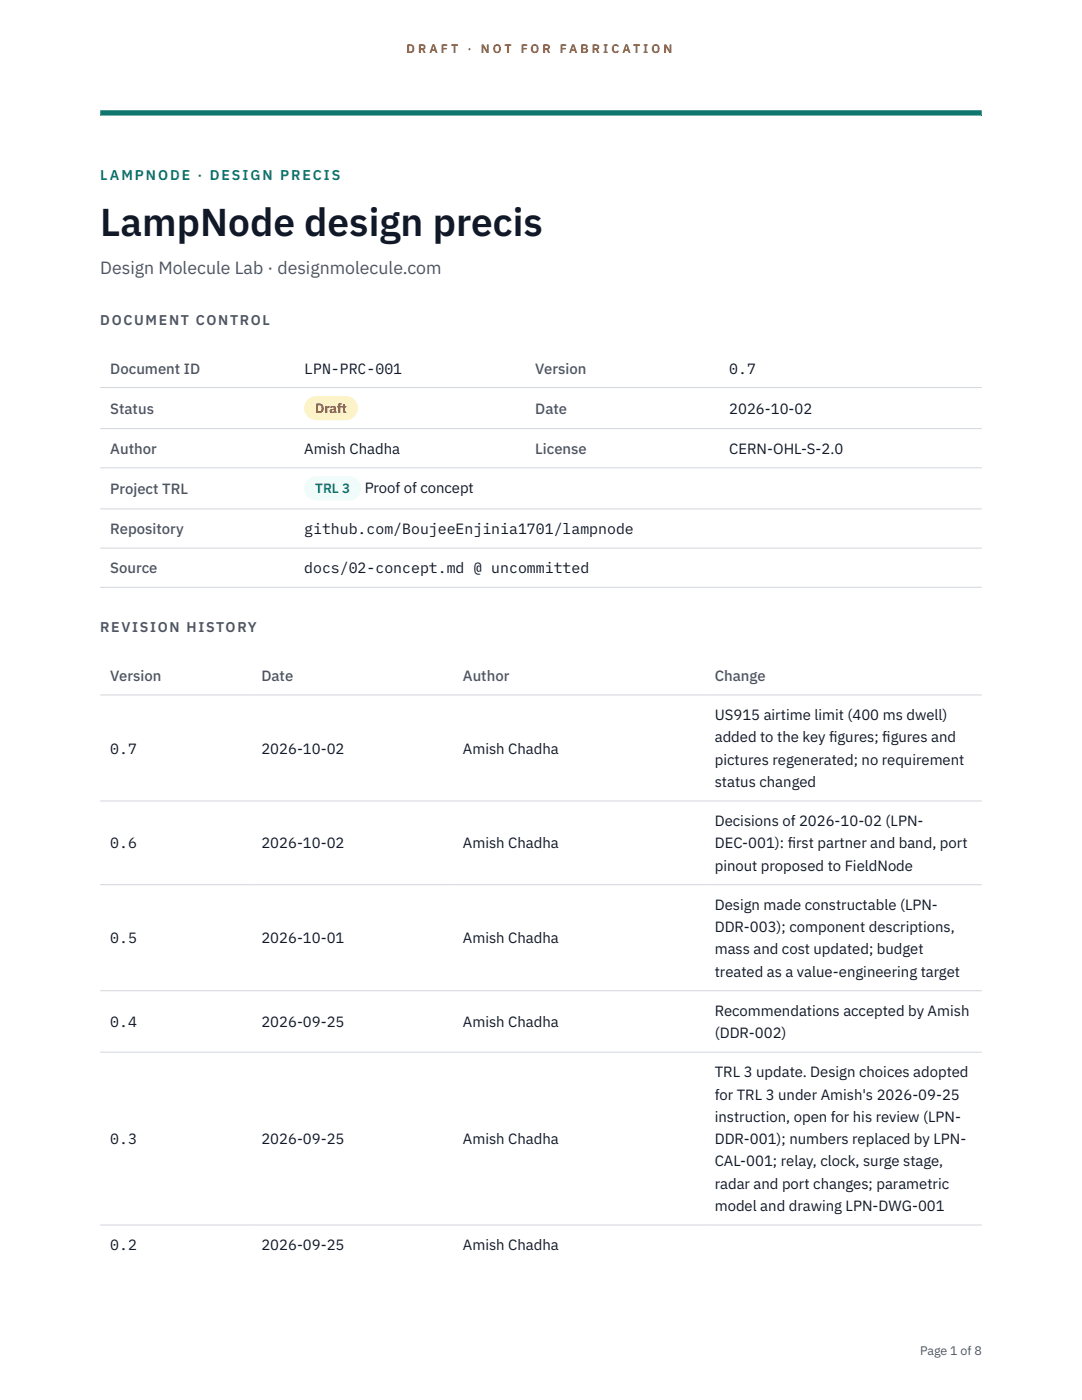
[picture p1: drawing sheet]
<svg xmlns="http://www.w3.org/2000/svg" width="216mm" height="279mm" viewBox="0 0 216 279" stroke-linecap="round" stroke-linejoin="round" font-family="sans-serif">
<defs><g id="words">
<text font-size="7.8" fill="#111827" x="20" y="47.1">LampNode design precis</text>
<text font-size="3.5" fill="#4b5563" x="20" y="54.6">Design Molecule Lab · designmolecule.com</text>
<g font-size="3" fill="#4b5563">
<text x="22" y="74.5">Document ID</text>
<text x="106.8" y="74.5">Version</text>
<text x="22" y="82.6">Status</text>
<text x="106.8" y="82.6">Date</text>
<text x="22" y="90.6">Author</text>
<text x="106.8" y="90.6">License</text>
<text x="22" y="98.6">Project TRL</text>
<text x="22" y="106.6">Repository</text>
<text x="22" y="114.4">Source</text>
<text x="22" y="135.9">Version</text>
<text x="52.2" y="135.9">Date</text>
<text x="92.4" y="135.9">Author</text>
<text x="142.6" y="135.9">Change</text>
</g>
<g font-size="3" fill="#111827">
<text x="60.7" y="74.5">LPN-PRC-001</text>
<text x="145.5" y="74.5">0.7</text>
<text x="145.5" y="82.6">2026-10-02</text>
<text x="60.7" y="90.6">Amish Chadha</text>
<text x="145.5" y="90.6">CERN-OHL-S-2.0</text>
<text x="72.8" y="98.5">Proof of concept</text>
<text x="60.7" y="106.6">github.com/BoujeeEnjinia1701/lampnode</text>
<text x="60.7" y="114.4">docs/02-concept.md @ uncommitted</text>
<text x="142.6" y="143.7">US915 airtime limit (400 ms dwell)</text>
<text x="142.6" y="148.2">added to the key f</text>
<text x="165.4" y="148.2">igures; f</text>
<text x="176.1" y="148.2">igures and</text>
<text x="22" y="150.4">0.7</text>
<text x="52.2" y="150.4">2026-10-02</text>
<text x="92.4" y="150.4">Amish Chadha</text>
<text x="142.6" y="152.6">pictures regenerated; no requirement</text>
<text x="142.6" y="157.1">status changed</text>
<text x="142.6" y="164.9">Decisions of 2026-10-02 (LPN-</text>
<text x="22" y="169.3">0.6</text>
<text x="52.2" y="169.3">2026-10-02</text>
<text x="92.4" y="169.3">Amish Chadha</text>
<text x="142.6" y="169.3">DEC-001): f</text>
<text x="142.6" y="173.8">pinout proposed to FieldNode</text>
<text x="157.2" y="169.3">irst partner and band, port</text>
<text x="142.6" y="181.6">Design made constructable (LPN-</text>
<text x="22" y="188.3">0.5</text>
<text x="52.2" y="188.3">2026-10-01</text>
<text x="92.4" y="188.3">Amish Chadha</text>
<text x="142.6" y="186">DDR-003); component descriptions,</text>
<text x="142.6" y="190.5">mass and cost updated; budget</text>
<text x="142.6" y="194.9">treated as a value-engineering target</text>
<text x="142.6" y="202.7">Recommendations accepted by Amish</text>
<text x="22" y="205">0.4</text>
<text x="52.2" y="205">2026-09-25</text>
<text x="92.4" y="205">Amish Chadha</text>
<text x="142.6" y="207.2">(DDR-002)</text>
<text x="142.6" y="215">TRL 3 update. Design choices adopted</text>
<text x="142.6" y="219.5">for TRL 3 under Amish's 2026-09-25</text>
<text x="142.6" y="223.9">instruction, open for his review (LPN-</text>
<text x="22" y="228.3">0.3</text>
<text x="52.2" y="228.3">2026-09-25</text>
<text x="92.4" y="228.3">Amish Chadha</text>
<text x="142.6" y="228.3">DDR-001); numbers replaced by LPN-</text>
<text x="142.6" y="232.8">CAL-001; relay, clock, surge stage,</text>
<text x="142.6" y="237.2">radar and port changes; parametric</text>
<text x="142.6" y="241.7">model and drawing LPN-DWG-001</text>
<text x="22" y="249.5">0.2</text>
<text x="52.2" y="249.5">2026-09-25</text>
<text x="92.4" y="249.5">Amish Chadha</text>
</g>
<text font-size="2.8" fill="#0f766e" x="20" y="36">LAMPNODE · DESIGN PRECIS</text>
<g font-size="2.8" fill="#4b5563">
<text x="20" y="64.8">DOCUMENT CONTROL</text>
<text x="20" y="126.2">REVISION HISTORY</text>
</g>
<text font-size="2.7" fill="#92400e" x="62.9" y="82.5">Draft</text>
<text font-size="2.7" fill="#0f766e" x="62.9" y="98.5">TRL 3</text>
<g font-size="2.5" fill="#b45309">
<text x="81.1" y="10.5">D R A F T</text>
<text x="93.3" y="10.5">·</text>
<text x="95.9" y="10.5">N O T</text>
<text x="103.9" y="10.5">F O R</text>
<text x="111.7" y="10.5">F A B R I C A T I O N</text>
</g>
<text font-size="2.5" fill="#4b5563" x="183.6" y="270.3">Page 1 of 8</text>
</g></defs>
<path d="M20 23.1h175.9zM20 22h175.9v1.1h-175.9z" fill-rule="evenodd" fill="#0f766e"/>
<path d="M20 77.3h175.9M20 85.5h175.9M20 93.4h175.9M20 101.6h175.9M20 109.4h175.9M20 117.2h175.9M20 138.7h175.9M20 159.9h175.9M20 176.6h175.9M20 197.7h175.9M20 210h175.9M20 244.5h175.9" fill="none" stroke="#d1d5db" stroke-width=".2"/>
<path d="M60.7 79h10.7v4.9h-10.7z" fill="#fef3c7"/>
<path d="M60.7 95.1h11.4v4.8h-11.4z" fill="#f0fdfa"/>
<use href="#words"/>
</svg>
